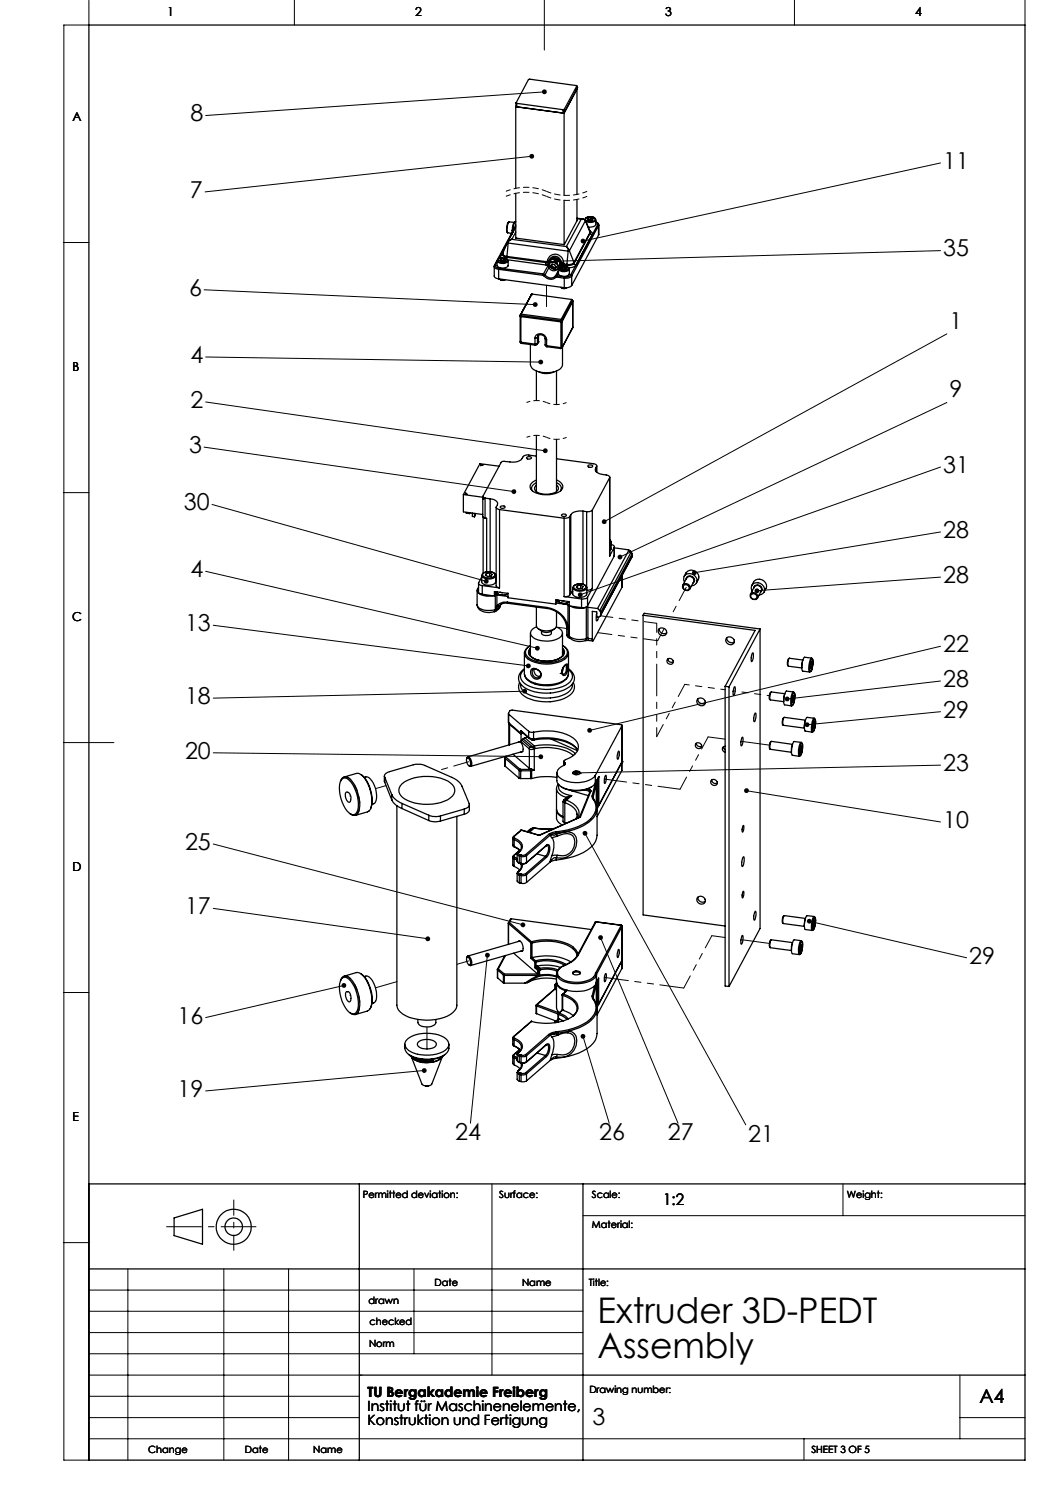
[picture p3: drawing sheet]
<svg xmlns="http://www.w3.org/2000/svg" width="210mm" height="297mm" viewBox="0 0 210 297" stroke-linecap="round" stroke-linejoin="round" font-family="sans-serif">
<defs><g id="words">
<g font-size="7.1">
<text x="119.5" y="264.6">Extruder 3D-PEDT</text>
<text x="119.5" y="271.6">Assembly</text>
</g>
<g font-size="4.7">
<text x="38.1" y="24.3">8</text>
<text x="188.6" y="33.8">11</text>
<text x="38" y="39.6">7</text>
<text x="188.6" y="51.3">35</text>
<text x="37.8" y="59.2">6</text>
<text x="189.9" y="65.8">1</text>
<text x="38.1" y="72.6">4</text>
<text x="38.1" y="81.6">2</text>
<text x="189.9" y="79.4">9</text>
<text x="37.8" y="90.6">3</text>
<text x="188.6" y="94.6">31</text>
<text x="36.8" y="102.1">30</text>
<text x="188.6" y="107.6">28</text>
<text x="38.1" y="115.5">4</text>
<text x="188.6" y="116.6">28</text>
<text x="37" y="126.3">13</text>
<text x="188.6" y="130.4">22</text>
<text x="188.6" y="137.4">28</text>
<text x="37" y="140.8">18</text>
<text x="188.6" y="143.5">29</text>
<text x="37" y="151.8">20</text>
<text x="188.6" y="154.2">23</text>
<text x="188.6" y="165.6">10</text>
<text x="37" y="170">25</text>
<text x="37" y="182.9">17</text>
<text x="193.9" y="192.8">29</text>
<text x="35.5" y="204.7">16</text>
<text x="35.5" y="219.4">19</text>
<text x="91" y="228">24</text>
<text x="119.8" y="228">26</text>
<text x="133.5" y="228">27</text>
<text x="149.7" y="228.4">21</text>
<text x="118.5" y="285">3</text>
</g>
<text font-size="3.9" x="195.9" y="280.6">A4</text>
<text font-size="3.2" x="132.7" y="241.1">1:2</text>
<g font-size="2.8">
<text x="73.5" y="279.4">TU Bergakademie Freiberg</text>
<text x="73.5" y="282.2">Institut für Maschinenelemente,</text>
<text x="73.5" y="285">Konstruktion und Fertigung</text>
</g>
<g font-size="2.5">
<text x="33.5" y="3.2">1</text>
<text x="83.1" y="3.2">2</text>
<text x="133.1" y="3.2">3</text>
<text x="183.1" y="3.2">4</text>
<text x="14.5" y="24.2">A</text>
<text x="14.5" y="74.2">B</text>
<text x="14.5" y="124.2">C</text>
<text x="14.5" y="174.2">D</text>
<text x="14.5" y="224.2">E</text>
</g>
<g font-size="2">
<text x="72.5" y="239.6">Permitted deviation:</text>
<text x="99.9" y="239.6">Surface:</text>
<text x="118.4" y="239.6">Scale:</text>
<text x="169.3" y="239.6">Weight:</text>
<text x="118.4" y="245.6">Material:</text>
<text x="86.9" y="257.2">Date</text>
<text x="104.4" y="257.2">Name</text>
<text x="117.8" y="257.2">Title:</text>
<text x="73.7" y="260.7">drawn</text>
<text x="73.8" y="269.4">Norm</text>
<text x="73.9" y="265">checked</text>
<text x="117.9" y="278.6">Drawing number:</text>
<text x="29.7" y="290.5">Change</text>
<text x="49" y="290.5">Date</text>
<text x="62.7" y="290.5">Name</text>
<text x="162.3" y="290.6">SHEET 3 OF 5</text>
</g>
</g></defs>
<g fill="none" stroke="#000" stroke-width=".25">
<path d="M17.8 5h187.2v287h-187.2zM115.2 18.1l-2.3 4.4M115.3 17.8h.1M115.4 17.5h.1M115.4 17.2l-9.5-1.4-.2 .1-2.5 4.7 .2 .1M115.4 17.5l-.2 .6M115.4 17.2v.3M115.4 17.2l-2.5 4.7M115.4 17.8l-2.6 4.8M115.4 17.8v21.1M103.2 21.3l9.6 1.3M103.2 21.3v16.4"/>
<path d="M103.2 38.7v8.9M103.2 21.3l.2 .1M103.2 20.6v.7M103.2 21.3h.1M103.4 20.7l9.2 1.2M103.4 21.4l9.2 1.2M103.4 20.7v.7M112.6 21.9v.7M112.8 22.6v16.5M112.9 21.9h-.3M112.9 22.5l-.3 .1M112.9 21.9v.6"/>
<path d="M115.4 39.9v4.3M98.8 53.3l.1 2.1 .8 .4M98.8 53.3l.3 .4 .6 .2M98.9 53.1l-.1 .2M99.1 53a.6 .6 0 0 0 .7 .6M99.1 53l-.2 .1M99.4 52.1a1.39 1.39 0 0 0 2.2 0v1a1.42 1.42 0 0 1-2.2 0zM99.4 52.3l-.3 .7M99.6 51.9l.2-.2a1.3 1.3 0 0 1 1.7 .3 1.15 1.15 0 0 1-1.8 .2zM99.7 55.8l13.2 1.7M99.7 53.9v1.9M99.7 53.9l9 1.2"/>
<path d="M99.8 53.6l-.1 .3M99.8 53.6l8.9 1.2M99.9 55.8l.2 .2 .5 .1 .4-.2a.8 .8 0 0 1-1 0M100.2 51a.92 .92 0 0 0 1.1 .9M100.2 51.8v.4M100.3 52.2h.1M100.4 52.2l-.1 .1M100.5 50.8l-.3 .2M100.5 50.8a.73 .73 0 0 0 .9 .7M100.6 50.6l-.1 .2M100.6 50.6a.66 .66 0 0 0 .8 .7M100.7 52.2h-.3"/>
<path d="M100.7 51.7l-.5 .1M100.7 51.7l.4 .3-.2 .2-.6 .1-.4-.2 .3-.3M100.7 51.7v.5M101.3 51.9l8 1.1M101.4 51.5l-.1 .4M101.4 51.5l7.8 1M101.4 51.3v.2M101.4 51.3l8 1M101.5 48.5l.1 .1M101.5 48.5l-1.3 2.5M101.5 46.6l.9 .1M101.6 48.6l-.2 2.7"/>
<path d="M101.6 48.6l12 1.6M101.8 44.4a1.31 1.31 0 0 0-.5 1.4l.1 .5 .1 .2M102.1 47l-3.2 6.1M102.2 46.9h.1M102.2 46.9l-.1 .1M102.2 46.8l.2-.1zM102.3 46.9l-.2 .1M102.3 46.9l-2.9 5.4M102.4 47.9l-.5 .2-.3 .5M102.4 47.9l-.6 .2-.3 .4M102.4 47.9l10.9 1.4M102.4 46.1l-.1 .6"/>
<path d="M102.4 46.1h.2M102.6 46.1v.3M102.6 46.4h.1M102.6 46.1l.1 .1M102.6 46.4l-.1 .2M102.6 46l.2 .1M102.6 46v.1M102.8 44.5l-1-.1a2.62 2.62 0 0 0-.3 2.2M103.1 44.3h-.1a2.08 2.08 0 0 0-.6 1.8M103.1 44.3l-.3 .5-.2 1.2M103.1 44.3h.1M103.2 47.6h.1"/>
<path d="M103.2 45l-.6 1M103.2 45.4l-1.7 3.1-.9 2.1M103.2 46.4l-.8 1.5M106.2 59h.1M106.2 59l-2.1 4M106.3 59h-.1M106.4 58.8l-.2 .2M106.4 58.8l-2.2 4M106.4 58.8l8 1.1M108.7 55.1l.1 .1M108.7 54.8l.3 .2M108.7 54.8v.3"/>
<path d="M108.8 55.2a1.66 1.66 0 0 0 2.4 .3M109 55a1.36 1.36 0 0 0 2.1 .2M109 55l-.2 .2M109.1 52.9l.2 .1M109.2 52.5l-.1 .4M109.3 53l.2 .1M109.4 52.3l.3 .3M109.4 52.3l-.2 .2M109.5 52.2l-.1 .1M109.5 52.2l.2 .1M109.5 52.1a1.63 1.63 0 0 1 1.8-1.3 1.63 1.63 0 0 1 1.4 1.7M109.5 52.1l.3 .1"/>
<path d="M109.5 53.1h.1M109.5 52.1v.1M109.6 53.1l.3 .2M109.6 53.1l-.9 1.7M109.7 52.6l-.3 .3h-.3M109.7 52.3v.3M109.7 52.3l.2 .2M109.8 52.2a1.31 1.31 0 0 1 1.3-.7 1.31 1.31 0 0 1 1.2 1.1M109.8 52.2l-.1 .1M109.8 52.8a.95 .95 0 0 1 1.4-.1 .95 .95 0 0 1 .1 1.3 1.01 1.01 0 0 1-1.2-.1 1.01 1.01 0 0 1-.3-1.1zM109.9 52a1.25 1.25 0 0 1 1.4-.7 1.25 1.25 0 0 1 1 1.3M109.9 52.5l-.4 .6"/>
<path d="M109.9 53.3a1.36 1.36 0 0 0 2.1 .2M109.9 53.3l-.9 1.7M110 52.2a1.13 1.13 0 0 1 1.2-.4 1.13 1.13 0 0 1 .8 1M110 52.1a1.16 1.16 0 0 1 1.7 0 1.16 1.16 0 0 1 0 1.7 1.12 1.12 0 0 0-.6-1.4 1.12 1.12 0 0 0-1.4 .3zM110.2 53l.1 .2M110.3 52.9v.3M110.3 53.7l-.2-.5 .3-.4 .5 .1 .3 .5-.3 .4M110.3 53.7l.6 .1M110.3 53.2l.4 .3M110.3 53.2l.2 .2M110.5 53.4l-.2 .3M110.5 53.4l.2 .1"/>
<path d="M110.7 53.5l.5-.1-.2 .1M110.7 53.5h.3M111 53.5l-.1 .3M111.1 55.2l.1 .3M111.3 55.4l-.1 .1M111.3 55.4l1.6 .2M111.4 55.2l-.1 .2M111.4 55.2h-.3M111.4 55.2l1.5 .1M111.7 53.8a1.35 1.35 0 0 0 2.2 0v.9a1.33 1.33 0 0 1-2.2 0zM111.7 54.5l-.3 .7M111.7 54.1l-.6 1.1"/>
<path d="M112 53.5l-.3 .5M112 52.8l.4 .6M112 53.3l.7-.1a.97 .97 0 0 1 1.1 .5 1.21 1.21 0 0 1-2 0zM112.2 57.5l.4 .2 .7-.1a.78 .78 0 0 1-1 0M112.3 52.7l-.3 .1M112.3 52.7v.2M112.3 52.6v.1M112.3 53.4l-.3 .1M112.3 53.4h.3M112.3 53.4l-.4 .7M112.3 52.9l.5 .5M112.4 53.4v.4"/>
<path d="M112.6 53.4l.7 .1M112.7 53.9h-.2M112.7 53.9h.3M112.7 52.7v.1M112.7 52.5l-.4 .1M112.7 52.7h-.4M112.7 52.5v.2M112.7 52.8l-.4 .1M112.7 52.8l.3 .2M112.7 52.8l.7 .1M112.8 53.4h-.2M112.8 40.1v8.8"/>
<path d="M112.9 55.6v1.9M112.9 55.3v.3M113 53l-.2 .4M113 53.4h-.6M113 53.4l.3 .2-.1 .3h-.6l-.4-.2 .2-.3M113 53.4v.5M113 53l.4 .1M113.3 49.3l.6 .9M113.3 49.3l.3 .6v.3M113.4 53.1l-.1 .4M113.4 52.9v.2M113.6 50.2l-.2 2.7"/>
<path d="M113.9 50.2h-.3M113.9 50.2l.9 2.3M114.1 55a1.18 1.18 0 0 1-1.2 .3M114.1 55l.2 .2M114.3 55.2a1.66 1.66 0 0 1-1.4 .4M114.3 57.1a1.66 1.66 0 0 1-1.4 .4M114.3 55.2v1.9M114.4 59.9l.1 .2M114.4 59.9l-2.2 4M114.8 52.5a1.4 1.4 0 0 1-1.4 .4M114.8 52.5v.2M114.8 52.7l.4 .3a2 2 0 0 1-1.9 .5"/>
<path d="M114.8 52.7a1.64 1.64 0 0 1-1.4 .4M115.4 43.6l1.3 .2h-.5M115.4 44.1l-2.5 4.8-9.7-1.3M115.4 43.7l.8 .1M116.2 43.8h.5l.4 .3M116.2 43.8l-2.9 5.5M117.1 44.1h.1M117.1 44.1l.9 2.1M117.1 44.1l-3.2 6.1M117.1 44.1l.9 2.4M117.1 43.7a1.38 1.38 0 0 1 1.9 .1 1.19 1.19 0 0 1-1.9 .1zM117.2 43.6l-.3 .4"/>
<path d="M117.2 43.5l.7-.1 1 .1M117.6 43.6v.4M117.8 44.1h.1M118 46.2v.4M118 46.5v.1M118 46.2l.4 .3v.5l-.4-.4M118 46.2v.3M118 46.5l-3.2 6M118 46.6l-3.2 6.1M118.1 44l.2 .1h-.4M118.1 43.6l.5 .1-.1 .3-.6 .1-.4-.2 .1-.3M118.1 43.6h-.5"/>
<path d="M118.1 43.6v.4M118.1 44l-.2 .1M118.9 43.6l.2 .3a1.13 1.13 0 0 1-1.6 .5l-.3-.1M119.2 44.4a.6 .6 0 0 1 .5 .6M119.2 44v.9a1.28 1.28 0 0 1-1.5 .5M119.2 44.4l.3 .3v.3M119.5 45l.2 .2M119.5 45l-5.4 10M119.7 45.2l-5.4 10M119.7 47.1l-5.4 10M119.7 45.2v1.9M119.8 45l-.1 2.1"/>
<path d="M119.8 45l-.1 .2M104 63.1v.1M104 68.4l.3 .3M104 63.2h.1M104 63.2l.2 .1M104 68.4h.2M104 63.2v5.2M104.1 63l.1 .1M104.1 63l-.1 .1M104.1 63h.1M104.2 63.1v.2M104.2 68.4l.1 .3"/>
<path d="M104.2 63.1l8 1.1M104.2 63.3l8 1.1M104.2 68.4l2.8 .4M104.2 63.3v5.1M104.2 62.8l8 1.1M104.2 62.8v.3M104.2 62.8l-.1 .2M104.3 68.7l2.8 .3M106.1 68.9v4.1a2.16 2.16 0 0 0 2.2 1.5h.6a4.1 4.1 0 0 0 3.4-.9l.2-.6v-3.6M107 67.6a1.18 1.18 0 0 1 1.3-.9 1.18 1.18 0 0 1 1 1.2M107 68.8l.1 .2M107 67.6v1.2"/>
<path d="M107.3 74.2v5.9M107.5 68.8l-.4 .2M107.5 67.5l-.5 .1M107.5 68.7l-.5 .1M107.5 67.5l.2-.4v1.3M107.5 68.7v.1M107.5 67.5v1.2M107.6 67.2l-.1 .3M107.6 67.2a.85 .85 0 0 1 .9-.2 .85 .85 0 0 1 .5 .7M107.6 68.5l-.1 .3M107.7 68.4h.1M107.7 68.4l-.1 .1"/>
<path d="M107.7 68.4l-.2 .3M107.8 74.4l.1 .1a3.6 3.6 0 0 0 2.9-.1M109 69l.1 .2 .3 .2M109 67.7h.1M109 67.7l.3 .2M109 69l.3 .1M109 67.7v1.3M109.3 69.1l.1 .3M109.3 69.1l2.9 .4M109.3 67.9v1.2M109.4 69.4l2.7 .3M111.3 74.2v6.7"/>
<path d="M112.2 64.2v.2M112.2 69.5l-.1 .2M112.2 64.4v5.1M112.2 63.9l.2 .2M112.2 63.9v.3M112.4 64.1l-.2 .1M112.4 64.1v.2M112.4 69.5l-.3 .2M112.4 64.3l-.2 .1M112.4 69.5h-.2M112.4 64.3v5.2M114.5 60.1v.2"/>
<path d="M114.5 60.1h.1M114.5 60.1l-2.1 4M114.5 65.5v.1zM114.5 60.3h.1M114.5 65.5l-2.1 4.1M114.5 60.3v5.2M114.5 60.3l-2.1 4M92.7 98.9v3.5l3.9 .5M92.7 98.9l3.9 .5M93.2 98.6l.3 .3-.4-.1zM93.2 98.6v.2M96.2 92.9l.4 .1-.5 .1z"/>
<path d="M96.2 92.9v.2M96.6 99.3v4l.4 .3M96.6 99.9h.1M97 99.6l1 .2M97 99.6v4M98 99.8a1.17 1.17 0 0 1 1.5 1.2l-.2 .3a.54 .54 0 0 0 .6 .6M98 99.8v14.5M99.8 93.2l-3.8-.5-3.3 6.2M105.3 91.5a.59 .59 0 0 1 1 .1 .6 .6 0 0 1-1-.1zM106.3 97.7v.3M107.3 91.2l-1.5-.2a1.25 1.25 0 0 0-1.5 .9l-1.1 .5-2.5-.2-.4 .2-3.7 6.9 .4 .3M107.3 96a1.27 1.27 0 0 0-.9 2.1 5.4 5.4 0 0 0 5.7 .1 1.24 1.24 0 0 0 .3-1.4 1.24 1.24 0 0 0-1.1-.8"/>
<path d="M107.3 96.6h-.2a1.03 1.03 0 0 0-.6 1.6M107.3 97a.77 .77 0 0 0-.4 .8 .77 .77 0 0 0 .5 .6 3.9 3.9 0 0 0 4-.2 .7 .7 0 0 0-.1-1.2M107.3 87.1v11.2M111.3 91.8l7.4 .9a.5 .5 0 0 1 .6 .6M111.3 96.6a1.1 1.1 0 0 1 .8 1.6M111.3 87.9v10.4M112.3 97.7v.3M117.7 93.1h.8a.47 .47 0 0 1-.4 .4 .47 .47 0 0 1-.5-.3zM119.1 93.7a.8 .8 0 0 0 .7 1l1.4 .3a.55 .55 0 0 1 .7 .6M119.1 93.7v.5M119.3 93.3v1.1M119.3 93.3l-.2 .4"/>
<path d="M119.3 93.2v1.2M121.9 95.6l-3.4 6.4M121.9 95.6v15.6M122 95.4l-.1 15.8M93.2 102.5v.1l.7 .1M93.9 102.5v.2M94 102.5l-.1 .2M94.5 102.6v.7l.4 .1M94.9 102.7v.7M95 102.7l-.1 .7M95.4 118.1v2.9M95.7 117.5a.84 .84 0 0 0-.2 1 .84 .84 0 0 0 .8 .5 4.1 4.1 0 0 0 2.3 .2"/>
<path d="M95.7 116.7v1.8l.3 .2 .4 .1M96.3 115.1a1.73 1.73 0 0 1 2.4-.6 .53 .53 0 0 1 .4 .5 .53 .53 0 0 1-.2 .5 1.9 1.9 0 0 1-2.6-.4v1.2a1.45 1.45 0 0 0 1.9 .7 .9 .9 0 0 0 .9-.7v-1.2M96.3 115.4l-.6 1.1a.56 .56 0 0 0 .7 .6M96.4 118.8l2.5 .4M96.4 117.1v1.7M96.4 117.1l3.5 .5M96.6 114.8a1.7 1.7 0 0 1 2.4 .1 1.43 1.43 0 0 1-2.1 .5l-.3-.2zM96.6 103.4v11.2M97 103.6h.3v10.8M97.3 114.7v.4M97.9 114.6l-.6 .1M97.9 114.6l.5 .3-.2 .3-.6 .1-.5-.3 .2-.3"/>
<path d="M97.9 114.6v.6M99.1 119l-.1 .1M99.1 119v2.9M99.1 115.8l.1 .1M99.2 118.7l.2-.3v.1a1.49 1.49 0 0 0 2.2 .2M99.2 118.4v.3M99.2 118.7l-.3 .5M99.2 101.5v15.7l.7 .4M99.4 119h-.3M99.4 119v2.1M99.4 119l2.2 .3M99.5 118.7a1.63 1.63 0 0 0 2.1 0"/>
<path d="M99.9 101.9l12.9 1.7M99.9 101.9v15.7M100 118.5h.5M100 118.5l-1.1-.2v.9M100 119l.5 .1M100.1 101.3l.4-.1 .5 .1a.48 .48 0 0 1-.4 .4 .48 .48 0 0 1-.6-.2zM100.5 118.5l1.1 .2M100.9 119h.1M101.6 118.7v.9l9.6 1.2M112.3 103a.61 .61 0 0 1 1 .1 .61 .61 0 0 1-1-.1zM112.8 103.6v15.7M112.8 119.3l3.5 .5"/>
<path d="M113.9 103.3l-.2 .2-.9 .1M113.9 119a1.14 1.14 0 0 1-1.1 .3M113.9 103.3v15.7M114.2 102.9l-.3 .4M114.2 102.9v15.7M114.2 118.6l-.3 .4M114.5 117.5v1.3a1.76 1.76 0 0 0 2.9 0v-1.3M114.5 118.2l-.3 .4M114.8 117.2a1.7 1.7 0 0 1 2.4 .1 1.43 1.43 0 0 1-2.1 .5l-.3-.2zM114.8 117.1a1.89 1.89 0 0 1 2.5 .3 .77 .77 0 0 1-.9 .8 1.56 1.56 0 0 1-1.9-.7zM115.5 117.2v.4M116.1 117l-.6 .2"/>
<path d="M116.1 117l.5 .3-.1 .3-.7 .1-.5-.2 .2-.3M116.1 117v.7M116.3 119.8v1.7M116.6 102.2a2.6 2.6 0 0 0-2.4 .7M116.6 102.2l.7 .1M116.6 102.2v14.6M117.3 102.3v15.1M117.5 119.4l-.3 .3-.9 .1M117.5 119.4v1.8M118.5 102l-.6 .3h-.6M118.5 117.7l-.3 .2-.8 .1M118.5 102v15.7"/>
<path d="M118.5 117.7l-1 1.7M122 107.9l.2 .5-.2 .5M122 108l.1 .2-.1 .4M122.2 108.4v1.3l-.2 .4M122.2 108.9a.5 .5 0 0 1 .6 .6l-.9 1.7M122.8 111.2l-5.3 10M122.9 109.6l2.9 .5M122.9 111.1l-.1 .1M122.9 109.4l-.1 1.8M124.4 117.5l-5.8 10.7-.1-.4M124.4 117.4v.1M124.4 115.1v2.4"/>
<path d="M125.7 110l.4 .2M125.8 110.1l-6.3 11.6M125.8 110.1l.4 .4M126.1 110.2l.3 .6M126.1 110.2l.1 .3M126.2 110.5l.2 .4M126.2 110.5l-6.3 11.6M126.4 111.3l-.1 .3 .1-.2M126.4 110.8v.1M126.4 111.4l-6.3 11.8M126.4 110.8v.6M126.4 110.9l-6.3 11.6"/>
<path d="M136.6 117l.7-1.4a.81 .81 0 0 1 1-.2 .81 .81 0 0 1 .4 .9l-.7 1.5M136.7 116.9a.79 .79 0 0 1 1 0 .79 .79 0 0 1 .1 1.1 .8 .8 0 0 1-1-.1 .8 .8 0 0 1-.1-1zM136.8 117a.61 .61 0 0 1 .9 .2 .61 .61 0 0 1-.2 .8h-.5a.56 .56 0 0 1-.2-1zM136.8 115.3a1.46 1.46 0 0 1 2.2-1.1 1.46 1.46 0 0 1 .3 2.4M136.9 116.4a1.11 1.11 0 0 1 .1-1.4 1.11 1.11 0 0 1 1.4-.2 1.24 1.24 0 0 1 1 1 1.24 1.24 0 0 1-.6 1.2l-.5 .2M137.2 115.8a.83 .83 0 0 1 1.2-.5 .83 .83 0 0 1 .2 1.3M150.1 118.8a.79 .79 0 0 1 1.1-.1 .79 .79 0 0 1 .1 1.1 .85 .85 0 0 1-.9 0 .85 .85 0 0 1-.3-1zM150.1 118.8l.7-1.4a.82 .82 0 0 1 1.1-.2 .82 .82 0 0 1 .4 1l-.8 1.4M150.4 117.1a1.49 1.49 0 0 1 2.1-1.1 1.49 1.49 0 0 1 .3 2.4M150.4 118.2a1.13 1.13 0 0 1 .2-1.4 1.13 1.13 0 0 1 1.4-.1 1.18 1.18 0 0 1 .9 1.2 1.18 1.18 0 0 1-1.1 1.1M150.7 117.6a.83 .83 0 0 1 1.2-.5 .83 .83 0 0 1 .3 1.3M95.4 121v.1a2.47 2.47 0 0 0 3.4 1.2"/>
<path d="M95.4 121a1.71 1.71 0 0 0 2 1.1l1.7-.2M99 122.3h-.2M99.1 121.9l-.3 .4M99.1 121.9h.1M99.1 121.9h.2M99.1 121.9v.1M99.1 122l-.1 .3M99.2 122h-.1M99.2 122l-.2 .3M99.3 121.9l-.1 .1M99.4 121.1l-.3 .8M99.4 121.1l.3 .1"/>
<path d="M99.7 121.2l-.4 .7M100 121.1a1.46 1.46 0 0 1-1 1.2M100.2 120.9l-.1 .2a1.14 1.14 0 0 1-.9 .9M101.5 120.4h-.9l-.7 .3-.5 .4M101.5 120.4v.2M101.5 120.4l7.9 1.1M101.5 120.6a1.84 1.84 0 0 0-1.8 .6M101.5 120.6l7.9 1.1M103.9 136.5a2.02 2.02 0 0 0 1 2.7 9.1 9.1 0 0 0 9-.1 1.88 1.88 0 0 0 .8-2.6M104.9 133.8a2.07 2.07 0 0 0-1.2 1.8 2.07 2.07 0 0 0 1.2 1.9 9.1 9.1 0 0 0 9-.2 2.02 2.02 0 0 0-.2-3.5M104.9 133.9a1.58 1.58 0 0 0 0 2.8 8.5 8.5 0 0 0 8.7 0 1.6 1.6 0 0 0 .1-2.8M104.9 130.6v4.3"/>
<path d="M104.9 134.9a2.51 2.51 0 0 0 2.3 2M105.2 129.8l.9-.7a1.39 1.39 0 0 0-1 1.3 1.39 1.39 0 0 0 .9 1.4 6.7 6.7 0 0 0 7.1-.5 1.38 1.38 0 0 0-.6-2.2 1.53 1.53 0 0 1 .7 2.5 7 7 0 0 1-7.8 .1 1.3 1.3 0 0 1-.2-1.9zM106 131.1l.8 .6 .8 .3M106.1 130.5v.6M106.1 129.6a1.13 1.13 0 0 0 .3 1.9 5.3 5.3 0 0 0 6.4-.6 .99 .99 0 0 0-.3-1.3M106.1 129.9a1.01 1.01 0 0 0-.1 1.2M106.1 130a.87 .87 0 0 0-.1 1.1M106.1 126.6v4.6M106.2 133.9a1.26 1.26 0 0 1 2 .8 .95 .95 0 0 1-.6 1.1 .95 .95 0 0 1-1.2-.5 1.26 1.26 0 0 1-.2-1.4zM106.5 134a1.08 1.08 0 0 1 1.2 0 1.08 1.08 0 0 1 .4 1.1 .91 .91 0 0 1-1.1 .4 .91 .91 0 0 1-.6-1zM106.8 133.8a1.12 1.12 0 0 0 1.3 1.4M107.3 121.4v3.8a1.71 1.71 0 0 0 1.9 1l.5-.1a1.64 1.64 0 0 0 1.6-.9v-2.8"/>
<path d="M107.3 125.4a1.22 1.22 0 0 0-1.2 1 1.22 1.22 0 0 0 .9 1.4 5.2 5.2 0 0 0 5.3-.6 1 1 0 0 0-.5-1.6l-.5-.2M107.7 125.8a2.15 2.15 0 0 0 3.2 0M108.3 126.2v.4a1.2 1.2 0 0 0 2 0v-.4M109.4 121.5a4.8 4.8 0 0 1 4.2 3.9M109.4 121.5v.2M109.4 121.7a4.5 4.5 0 0 1 3.9 3.5M111.3 120.6l2.3 .3M111.4 120.3l.3-.2a1.41 1.41 0 0 0 2.1 .2M111.4 120.3l-.2 .5M111.4 120v.3M111.7 120.3a1.63 1.63 0 0 0 2.1 0M112.3 120.1l.4 .1"/>
<path d="M112.3 120.1l-1.1-.1v.8M112.3 120.6l.5 .1M112.5 129.9l.1 .2a1.25 1.25 0 0 1-.8 1.6l-1.2 .4a6 6 0 0 1-3-.1M112.5 130a.87 .87 0 0 1 0 1.1M112.5 130.5l.1 .4M112.5 126.6v4.6M112.6 130.9l-.1 .2M112.6 133.6l-.2 .8-.4 .3M112.7 120.2l1.1 .1M112.8 133.2l.6-.4a2.35 2.35 0 0 1-.3 2.2l-.3 .1a.94 .94 0 0 1-.2-1.6zM113.1 133l.1-.1a1.78 1.78 0 0 1-.5 2 .93 .93 0 0 1 0-1.5zM113.1 135.9a6.4 6.4 0 0 1-6.1 .9"/>
<path d="M113.3 120.6l-.1 .1M113.3 125.2v.5M113.3 125.2l.3 .2M113.3 127l.3 .4 .3 .2-.3-.5M113.3 125.7l.3 .2M113.3 127l.3 .1M113.3 125.7v1.3M113.6 120.9l.2 .1M113.6 125.4v.5M113.6 120.9v4.5M113.6 127.1l.3 .1M113.6 125.9v1.2"/>
<path d="M113.7 134.7l-.2 .7-.3 .5M113.7 130.6v4.2a2.37 2.37 0 0 1-2.1 1.8 7.2 7.2 0 0 1-6.2-.8l-.5-.9M113.8 120.3v.9l2.5 .3M113.9 127.6h.1M113.9 127.2a3.6 3.6 0 0 0 3.4 .5M113.9 127.2l.1 .4M113.9 121.2v6M114 127.6a3.1 3.1 0 0 0 3.1 .5M114.1 121.2l.8 .4 1 .1 1.4-.2M114.5 136.7a2.03 2.03 0 0 1-1.4 2.1 8.8 8.8 0 0 1-8.2-.4 1.81 1.81 0 0 1-.8-1.6M117.3 121.5h.3M117.3 127.7l-.2 .4"/>
<path d="M117.3 121.5v6.2M117.5 121.2l-.6 .3h-.6M117.6 127.7h-.3M117.6 127.7l.1 .4M117.6 121.5v6.2M117.6 121.5l1.9 .2M117.6 127.7l.9 .1M117.7 128.1h-.6M117.7 128.1l.9 .1M119.3 122.6v1.6a.65 .65 0 0 0 .4-.8M119.5 121.7l.4 .4M119.9 122.1l.2 .4"/>
<path d="M120.1 122.5v.5a.53 .53 0 0 1-.8 .4v-1l-.8-.1v5.5M128.6 123l.2-.3 23.2 3.1M128.6 123l22.4 3.1-6 11.2M128.6 123v60l16.4 2.2M131.8 125.8a.96 .96 0 0 0 .5 .8 .96 .96 0 0 0 1 0M131.9 125.7a.89 .89 0 0 1 1.2 .1 .89 .89 0 0 1 0 1.2 .89 .89 0 0 1-1.2-.1 .89 .89 0 0 1 0-1.2zM133.6 131.8a.75 .75 0 0 0 1.1 .6M139.6 139.8a.96 .96 0 0 0 .5 .8 .96 .96 0 0 0 1 0M139.6 139.7a.89 .89 0 0 1 1.2 .1 .89 .89 0 0 1 0 1.2 .89 .89 0 0 1-1.2-.1 .89 .89 0 0 1 0-1.2zM145 137.3v59.9l.8 .1M145 137.3l.8 .1M145.3 127.6a.96 .96 0 0 0 .6 .8 .96 .96 0 0 0 1 0"/>
<path d="M145.4 127.5a.89 .89 0 0 1 1.1 .1 .89 .89 0 0 1 .1 1.2 .89 .89 0 0 1-1.2-.1 .89 .89 0 0 1 0-1.2zM145.8 137.4v59.9M146.9 137.3a1.85 1.85 0 0 1-.2 1.8l-.1-.8zM150.5 130.6a1.69 1.69 0 0 1-.2 1.7v-1.1zM152 125.8v59.9l-6.2 11.6M152 125.8l-6.2 11.6M154.2 138.4a1.18 1.18 0 0 0-.2 1.5M157 138.8l-.3 .7v.8M157 138.7l-2.7-.3a1.94 1.94 0 0 0-.2 1.6l2.6 .3M157.8 131.7a1.32 1.32 0 0 0-.1 1.5M158.6 139.5l.2 .1M158.7 138.4l.2 .1a3.3 3.3 0 0 1-.5 2.6h-.1"/>
<path d="M158.7 138.6h.1a2.71 2.71 0 0 1-.3 2.4 2.94 2.94 0 0 1 .2-2.4zM158.7 138.4l-1.4-.2a3.1 3.1 0 0 0-.4 2.8l1.4 .2M158.7 138.4a3.1 3.1 0 0 0-.4 2.8M158.8 139.6l-.1-.5-.2 .9v.5l.2-.3M158.8 139.6l-.1 .6M160.5 132.1l-.1 1.4M160.6 132l-2.7-.3a1.85 1.85 0 0 0-.2 1.5l2.7 .4M160.8 131.5l1.5 .1a3.2 3.2 0 0 0-.4 2.8l-1.4-.2a3.3 3.3 0 0 1 .3-2.7zM162.1 133.4l.2 .1M162.2 132.7l.3 .1M162.3 131.6a1.36 1.36 0 0 1 .2 1.5l-.1 .8-.4 .5M162.3 131.9l.1-.1a2.71 2.71 0 0 1-.3 2.5 2.86 2.86 0 0 1 .2-2.4z"/>
<path d="M162.5 132.8l-.1-.4-.3 .9 .1 .4 .1-.2M162.5 132.8l-.2 .7M68.1 156.3a1.07 1.07 0 0 1 .8-1 1.07 1.07 0 0 1 1.2 .6 7.8 7.8 0 0 1 1.7 6.3 1.03 1.03 0 0 1-.8 .9 1.03 1.03 0 0 1-1-.4M68.4 155.8a.97 .97 0 0 1 1.4 .2 6.8 6.8 0 0 1 1.6 6.5 .91 .91 0 0 1-1.6 .1 6.8 6.8 0 0 1-1.6-6.5zM68.9 155.4l2.4-.7a2.18 2.18 0 0 1 2 1.5 7.2 7.2 0 0 1 .7 5.7l-.5 .5-2.5 .7M69.2 158.5a.78 .78 0 0 1 1 .8 1.04 1.04 0 0 1-.4 1.2 1.61 1.61 0 0 1-.6-2zM72.2 154.9a6.8 6.8 0 0 1 2 6.8M72.8 155.5l.4-.1a1.11 1.11 0 0 1 1.2 .8 5 5 0 0 1 .7 4.2l-.2 .3-.5 .2M76.9 155.2v1.3M76.9 155.4a.92 .92 0 0 1 1-1.1l4.8-1.3a3.9 3.9 0 0 1 2.3 .1l5.3 2.4a3.9 3.9 0 0 1 2.1 1.7l1.4 3.5a.98 .98 0 0 1-.9 1.1M76.9 155.4l1.5 3.5M76.9 155.4v1.1"/>
<path d="M76.9 156.5l1.5 3.5M78.4 158.9a3.9 3.9 0 0 0 2 1.8M78.4 160a3.7 3.7 0 0 0 2 1.7M78.4 158.9v1.1M80.4 156.8a9 9 0 0 1 9.7-.2 1.71 1.71 0 0 1 0 3 9.1 9.1 0 0 1-9.7-.2 1.66 1.66 0 0 1 0-2.6zM93.3 151.7l.4-.3a1.55 1.55 0 0 1 .5 1.8l-.5-.1M93.4 151.6a1.1 1.1 0 0 1 .6 1.5 1.1 1.1 0 0 1-.6-1.5zM101 151.5v1.7M101 151.5v.2M101 151.4v.1M101 151.7l2.8 2.4M101 151.7v1.5"/>
<path d="M101 153.2l2.8 2.4M101.1 151.3l-.1 .1M101.2 151.3v.1M101.2 151.4l-.2 .3M101.2 151.3l-.2 .1M101.2 151.4l2.8 2.4M101.2 151.2v.1M101.7 142.7v1.9M101.7 142.8l.3-.6 .4-.2 22 3-5.3 10.1M101.7 142.8l4 3.5M101.7 142.8v1.8M101.7 144.6l2.5 2.1"/>
<path d="M101.8 144.7v4.3M101.9 144.7v.2M101.9 144.9l2.3 2M101.9 144.9v4.1M102 144.7l-.1 .2M102.6 150.8l3.3 2.9M103.6 148.5l.2-.2a1.52 1.52 0 0 1 .7 2.1h-.3M103.8 154.1l.3 .1M103.8 155.6l.3 .1M103.8 154.1v1.5M104 153.8l.1 .1M104 153.8l-.2 .3"/>
<path d="M104 148.3l-10.4 3.1M104.1 153.9v.3M104.1 153.9h2M104.1 154.2h2M104.1 154.2v1.5M104.1 155.7h2M104.2 146.2l1.6 1.5M104.2 146.7l.4-.1-.4 .3M104.2 146.2v.5M104.2 146.9v1.4M104.2 146.2l1.5 1.3M104.2 148.3l1.7 1.5"/>
<path d="M104.4 148l-.2 .3M104.4 148l1.6 1.4M104.6 150.3l-10.5 3M104.6 147.8l1.9 1.6M104.6 147.8l-.2 .2M105 147.6l-.4 .2M105 147.6l1.9 1.6M105.5 147.4l-.5 .2M105.7 146.3l.3 .1h.7M105.7 147.5l.9 .3M105.7 147.5l.1 .2M105.7 146.3v1.2"/>
<path d="M105.8 147.7l.6 .3 .2-.2M105.9 149.8h.9M105.9 153.7l.4 .1M105.9 149.8v3.9M106 149.4l-.1 .4M106.1 153.9v.3M106.1 153.9h.1M106.1 155.7h.2M106.1 154.2v1.5M106.2 153.9l.1 .2M106.3 153.8l.6 .2M106.3 153.8l-.1 .1"/>
<path d="M106.3 154.1l-.2 .1M106.3 154.1v1.6M106.4 148h.1M106.5 148h.4M106.5 148h.1M106.5 149.4h-.5M106.5 149.4l.3 .4M106.6 149.3l.3 .5M106.6 149.3l-.1 .1M106.6 147.8h.1M106.7 146.4a9.9 9.9 0 0 1 8.4 1.6 2.02 2.02 0 0 1-.6 3.3l-1.4 .6a.32 .32 0 0 0-.3 .2 .32 .32 0 0 0 .1 .4M106.7 147.8h.2"/>
<path d="M106.7 147.8l-.2 .2M106.7 146.4v1.4M106.9 147.8l-.1 .2a10.9 10.9 0 0 1 8.1 1.4l.6 .6M106.9 149.2l.1 .5M106.9 154l-.6 .1M106.9 147.8a9.9 9.9 0 0 1 8.2 1.6l.4 .7M106.9 149.2a11.2 11.2 0 0 1 7.8 1.2l.4 .3M106.9 149.8v4.2M106.9 149.2l-.3 .1M106.9 149.8h-.1M107 149.7l-.1 .1M107 149.7a9.6 9.6 0 0 1 7.7 1.4"/>
<path d="M110.2 147.8l5.3 2.3M111.4 154.6v1.5a2.65 2.65 0 0 0 2.3 1.8 6.1 6.1 0 0 0 5.1-.9l.3-.4M111.4 155.5l-1.3-.2a10.8 10.8 0 0 0-3.8 .4M111.7 156.8l-.4 .9M111.8 157a1.22 1.22 0 0 0 .7 1.6l1.8 .5M112.2 157.3a6.1 6.1 0 0 0 6.1 .1M112.7 152.3v.8M112.8 160l-.2 .3M112.9 152.5v.5M112.9 152.5h.1M112.9 159.9l.1 .1M112.9 159.9l-.1 .1"/>
<path d="M113 152.5a.3 .3 0 0 1 .1 .4 .3 .3 0 0 1-.3 .2 1.83 1.83 0 0 0-1.4 1.7 3.3 3.3 0 0 0 2.8 1.7 5.1 5.1 0 0 0 4.9-1.4M113 152.5v.5M113.2 159.7l-.4 .3M113.2 159.6v.1M113.3 159.6l-.1 .1M113.3 159.6l-.4 .3M113.3 159.5l-.2 .2M113.3 159.5a2.24 2.24 0 0 1-2-1.7v5.8a1.62 1.62 0 0 0 1.2 1.4M113.4 159.5l-.1 .1M113.4 159.5h-.1M113.8 159.3l-.4 .2M113.8 159.3l-.8 .7"/>
<path d="M114 158l.4 .2M114.3 159.1l-.5 .2M114.3 159.1l-1 .9M114.4 158.2l3.3 .9M114.4 158.1v.1M114.5 154.5a.93 .93 0 0 1 1.6 .2l-.4 .2h-.6l-.5-.1zM114.6 154.7h-.1a1.02 1.02 0 0 1 1.5 0M116 154.7h.1M116.9 158l1 .3M117.4 157.8l.6 .2M117.9 158.3h.1M117.9 158.3v.3"/>
<path d="M118 158l.2 .2M118 158l-.1 .3M118 158.3l-2.1 5.2M118.2 158.2l-.2 .1M118.2 158.2l-2.1 5.2M118.4 159.2l.2 .5M118.4 159.2l.2 .2M118.6 159.7a2.89 2.89 0 0 1-.6 4.2 11.8 11.8 0 0 1-6.8 2.5M118.6 159.7l.1 .2M118.6 159.4l.1 .5M118.6 159.4v.2M118.7 159.9a3 3 0 0 1-.8 4.4 12 12 0 0 1-6.6 2.3"/>
<path d="M119 156.7l-.6 2.5M119.1 155.1v1.5M119.1 156.6l.2 .1M119.2 156.5l.1 .1M119.2 156.5l.1 .2M119.3 156.7h.1M119.3 157.9v-.1v3.1M119.3 156.6v4.2M119.3 156.7l-.7 2.7M119.4 156v5M119.6 155.8v5.3M119.8 155.3l-.7 1.3"/>
<path d="M119.8 155.3v5.7M121.1 155a1.96 1.96 0 0 1-.1 1.7 1.96 1.96 0 0 1 .1-1.7zM123.7 150.2a1.52 1.52 0 0 1-.2 1.6l-.1-.7zM124.3 152.5h.1M124.4 152.5h.1M124.4 154.1h.1M124.4 152.5v1.6M124.4 154.1l-5 9.2M124.4 152.5l-5 9.3M124.4 152.3h.1M124.4 145.1v7.2M124.4 152.3l-4.6 8.7"/>
<path d="M139.2 148.7a.78 .78 0 0 0 1.2 .6M142.3 156a.69 .69 0 0 1 .9 .1 .69 .69 0 0 1 .1 .9 .69 .69 0 0 1-.9-.1 .69 .69 0 0 1-.1-.9zM142.3 156a.73 .73 0 0 0 1.2 .6M144.7 149.4l.3 .6M145 149.3a.58 .58 0 0 0-.5 .5 .58 .58 0 0 0 .5 .6M148.4 147.5l.1-.1a1.85 1.85 0 0 1-.3 1.8v-.8zM151.1 142.6a1.63 1.63 0 0 1-.3 1.7l-.1-.7zM154.2 148.3a1.35 1.35 0 0 0-.2 1.6M156.8 143.5a1.39 1.39 0 0 0-.2 1.5M158.5 148.9l-.2 .7v.8M158.5 148.9l-4.2-.6a1.94 1.94 0 0 0-.2 1.6l4.2 .6M158.5 140.2h.2"/>
<path d="M160.1 150.3h.2M160.1 148.6h.3a3.3 3.3 0 0 1-.4 2.6h-.1a3.2 3.2 0 0 1 .2-2.6zM160.1 149.6h.3M160.2 148.7h.1a2.71 2.71 0 0 1-.2 2.4 2.94 2.94 0 0 1 .1-2.4zM160.2 148.5l-1.3-.2a3.1 3.1 0 0 0-.4 2.8l1.3 .2M160.4 149.6l-.1-.4-.3 .9 .1 .5 .2-.3M160.4 149.6l-.1 .7M160.9 145.6l.2-1.5-4.2-.6a1.58 1.58 0 0 0-.2 1.6l4.2 .5M162.6 145.4l.2 .1M162.7 144.8h.3M162.8 143.6a1.25 1.25 0 0 1 .3 1.6l-.3 1-.3 .2M162.8 143.6l-1.4-.1a3.2 3.2 0 0 0-.4 2.7l1.5 .2"/>
<path d="M162.8 143.6a3.4 3.4 0 0 0-.3 2.8M162.9 143.8a2.91 2.91 0 0 1-.3 2.5 2.91 2.91 0 0 1 .3-2.5zM163 144.8l-.1-.4-.3 .9 .1 .4 .1-.2M163 144.8l-.2 .7M79.4 161.1v39.9a2.52 2.52 0 0 0 1.8 2.2 10.3 10.3 0 0 0 8.9-.3 2.49 2.49 0 0 0 1.3-1.9v-37.7M80.4 160.7l5.4 2.4M80.4 160.7v1M80.4 161.7l5.4 2.4M85.8 163.1a3.9 3.9 0 0 0 2.3 .1M85.8 164.1a3.6 3.6 0 0 0 2.3 .1M85.8 163.1v1M88.1 163.2v1"/>
<path d="M92.9 161.8l-4.8 1.4M92.9 161.8v1M92.9 162.8l-4.8 1.4M93.9 160.9l-.1 1.3-.5 .5-.4 .1M102.6 169l.3 .4M102.6 171.4v1.7l.2 .2M102.6 167.6l.2 .3M102.6 169l.2 .3M102.6 171.4l.2 .3M102.6 167.6v1.4M102.7 167.3l-.1 .3M102.7 171.1l-.1 .3"/>
<path d="M102.8 167.9a1.79 1.79 0 0 1 1.5 1.7l-.5 .8M102.8 167.3v.2l.2 .2M102.8 171.1v.2l.2 .2M102.8 173.3l1.2 .8M102.8 169.3l1.2 .8M102.8 169.3l.1 .1M102.8 171.7l.6 .3M102.8 167.3h-.1M102.8 171.1h-.1M102.8 167.9v1.4M102.8 171.7v1.6M102.9 169.4l1.1 .7"/>
<path d="M103 167.7a1.61 1.61 0 0 1 1.2 2.3l-.3 .4M103 167.7l-.2 .2M103 171.5l-.2 .2M103 171.5l.4 .2M103.4 174.7v1.5l.5 .4M103.4 170.8l.5 .4M103.4 172.2l.5 .4M103.4 174.7l.5 .3M103.4 170.8v1.4M103.5 172.2l.1 .3 .3 .2M103.6 170.5l-.1 .3M103.6 174.3l-.1 .4"/>
<path d="M103.6 170.5h.1M103.6 174.3h.1M103.7 170.5a.25 .25 0 0 0 0 .3 .25 .25 0 0 0 .3 .1M103.7 174.3a.25 .25 0 0 0 0 .3 .25 .25 0 0 0 .3 .1M103.8 170.4h.1M103.8 174.2h.1M103.8 170.4l-.2 .1M103.8 174.2l-.2 .1M103.9 172.6v.1M103.9 171.2v1.4M103.9 175v1.6M103.9 171.2l.3 .1"/>
<path d="M103.9 172.6l.3 .1M103.9 175l.3 .1M103.9 176.6l.3 .1M103.9 172.7l.3 .1M103.9 170.1l-1.2 1M103.9 170.4l-.2 .1M103.9 174.2l-.2 .1M104 170.9l-.1 .3M104 174.7l-.1 .3M104 170.9l.3 .1M104 174.7l.3 .1M104 170.1l-1.2 1"/>
<path d="M104.1 166.1l-1.4 1.2M104.2 172.8l.1 .6-.5 .8M104.2 172.7v.1M104.2 171.3v1.4M104.2 175.1v1.6M104.3 171l-.1 .3M104.3 174.8l-.1 .3M104.3 166l-.2 .1M104.3 166l-1.5 1.3M104.3 166l3.3 1M104.3 166h.1M104.3 166l3.4 1"/>
<path d="M104.5 172.8a1.37 1.37 0 0 1-.6 1.4M105.1 170.9l-.8 .1M105.1 170.9l.2 .2M105.1 174.7l-.8 .1M105.1 174.7l.2 .2M105.2 172.6l-.5 .2h-.5M105.3 171.1l-.3 .2h-.8M105.3 172.5l-.5 .2h-.6M105.3 174.9l-.3 .2h-.8M105.3 176.5l-.5 .2h-.6M105.3 172.5l-.1 .1M105.3 171.1v1.4"/>
<path d="M105.3 174.9v1.6M106 165.9l-.6 .5M106 165.9l-.5 .5M106.5 165.6l-.5 .3M106.5 165.6l-.9 .8M106.5 165.6h.1M106.6 165.6h.2M106.6 165.6h.1M106.8 165.6h.1M106.8 165.6l2.5 .2 1.6-.1M106.9 165.6l1.9 .2h1.9M106.9 165.6l-1 .9"/>
<path d="M107.4 170.8l1.7 .5M107.6 167h.5M107.6 167h.1M108 167h-.3M108 167h.1M109.1 171.3l.2 .2M109.1 171.3l-4 3.4M109.3 169.2l.1-.1a1.63 1.63 0 0 1-.3 2.2M109.3 169.2l-4.1 3.4M109.3 169l.4-.1a2.23 2.23 0 0 1-.4 2.6M109.3 169v.2M109.3 171.5l-4 3.4"/>
<path d="M109.3 169l-4 3.5M109.9 166.8l.1 .2M109.9 166.8l-4.8 4.1M110 172.5l-4.7 4M110 172.4v.1M110 166.7l.2 .3M110 166.7l-.1 .1M110 167l.3 .5M110 167h.1M110 167l-4.7 4.1M110.2 167h-.2M110.3 167.5l.3 .2 .2 .8v1l-.5 1.7"/>
<path d="M110.3 171.2l-.3 1.3M111.2 166.4l-1.2 .3M111.2 166.4l.1 .2M111.3 166.9l.1 .3M111.3 166.9l-.4 .1h-.7M111.3 166.6l-1.1 .4M111.3 166.9a3.8 3.8 0 0 1 3.6 0 3.2 3.2 0 0 1-.3 3.5 3.2 3.2 0 0 1-3.3 1.2M111.3 171.6l-.3-.1a1.51 1.51 0 0 0-1 .9M111.3 172l-1.3 .4M111.3 166.6v.3M111.3 171.6v.4M111.3 161.9a1.8 1.8 0 0 0 1.3 1.4"/>
<path d="M111.3 162a1.68 1.68 0 0 0 1.3 1.5M111.4 167.2l-1.1 .3M111.4 167.2a3 3 0 0 1 3.1-.1 2.65 2.65 0 0 1-.1 3.1 2.65 2.65 0 0 1-3 .9M111.4 171.1l-.1 .5M111.4 171.1l-1.1 .1M112.9 160.5l-.3-.2v4l.4 .3M112.9 160.5h.1M113 160l-.1 .5M113 160.5v4.1M113 160.5h.1M113 164.6l.2 .1M113 160h.3"/>
<path d="M113.1 160l-.1 .5M113.1 160.5a3 3 0 0 1 2.3 2.3M113.3 160l-.2 .5M113.3 160a3.4 3.4 0 0 1 2.5 2.6l-.3 1.1M115.4 162.8v.6l-.3 .4M115.4 162.8v.1M115.9 163.5h.1M115.9 163.5l-7.9 3.5M116 163.5l-7.9 3.5M116.1 163.4l-.1 .1M116.1 163.4l-.2 .1M119.3 160.9l.1 .1"/>
<path d="M119.4 161l.2 .1M119.4 161.7v5.3a3.6 3.6 0 0 1-1.9 3 13.3 13.3 0 0 1-6.2 2M119.5 161.1l-.1 .2M119.8 161l-.2 .1M139.6 179.5a.96 .96 0 0 0 .5 .8 .96 .96 0 0 0 1 0M139.6 179.4a.89 .89 0 0 1 1.2 .1 .89 .89 0 0 1 0 1.2 .89 .89 0 0 1-1.1-.1 .89 .89 0 0 1-.1-1.2zM148.6 165.2l.1-.1a1.42 1.42 0 0 1-.2 1.3l-.1-.6zM148.7 178.3a1.42 1.42 0 0 1-.2 1.3 1.42 1.42 0 0 1 .2-1.3zM148.7 171.3a1.91 1.91 0 0 1-.3 2l-.1-.8zM68.1 196.1a1.07 1.07 0 0 1 .8-.9 1.07 1.07 0 0 1 1.2 .6 7.1 7.1 0 0 1 1.5 6.7 1.03 1.03 0 0 1-1.6 0M68.4 195.6a.98 .98 0 0 1 1.4 .3 7.4 7.4 0 0 1 1.7 6 .99 .99 0 0 1-.7 .9 .99 .99 0 0 1-1.1-.4 7.2 7.2 0 0 1-1.6-6.1zM68.9 195.2l2.4-.7a2.16 2.16 0 0 1 2 1.5 7 7 0 0 1 .7 5.8l-.5 .4-2.5 .7"/>
<path d="M69.3 198.4a.6 .6 0 0 1 .8 .6l.1 .2a.88 .88 0 0 1-.4 1.2 1.68 1.68 0 0 1-.5-2zM69.5 198.3h.1M72.2 194.8a6.7 6.7 0 0 1 2 6.7M72.8 195.3a.89 .89 0 0 1 1.4 .4 5.2 5.2 0 0 1 .9 4.6l-.2 .2-.5 .2M93.4 191.5l.1-.1a1.13 1.13 0 0 1 .4 1.6l-.3-.2-.3-.5zM93.6 191.2a1.37 1.37 0 0 1 .5 1.9l-.4-.2M93.6 191.2l-.3 .4M99.5 193.8v.2M99.5 195.5v.1M99.5 194h.1M99.5 194v1.6M99.5 194l1.2 1"/>
<path d="M99.5 195.6l1.2 1M99.7 193.8l-.2 .2M99.7 193.8h-.2M99.7 193.8l1.2 1M100.7 195l.2 .1M100.7 196.6h.2M100.7 195v1.6M100.9 194.8v.3M100.9 194.8l-.2 .2M100.9 194.8h6.7M100.9 195.1h6.7M100.9 195.1v1.5"/>
<path d="M100.9 196.6h4.1M100.9 191.2l-1.4 2.6M101.1 191.1l-1.4 2.7M101.7 184.6v.1M101.7 184.6v4.3M101.7 184.6h.1M101.7 184.7l4.5 3.9M101.7 184.7v4.2M101.9 184.5l-.2 .2M101.9 184.5l-.2 .1M101.9 184.5l4.4 3.8M102.3 183.8l-.2 .1-.4 .7"/>
<path d="M102.3 183.8l-.4 .7M102.3 183.8l16 2.1M102.7 190.6l4.8 4.2M103.6 188.3l.2-.1a1.42 1.42 0 0 1 .6 2.1l-.2-.1M104 188.2l-10.4 3M104.6 190.1l-10.5 3M105.5 196.5l-.5 .1M106.2 188.6h.2M106.2 188.6v3.1M106.2 191.7l.8 .7M106.3 188.3a10.1 10.1 0 0 1 8.5 1.2l.4 .5 .4 .9M106.3 188.3l.1 .3"/>
<path d="M106.3 188.3l-.1 .3M106.4 188.6a10.1 10.1 0 0 1 8.2 1.2 2.06 2.06 0 0 1 .8 1.5M106.4 191.5a10.3 10.3 0 0 1 7.8 .9M106.4 191.5h.1M106.4 191.5l-.2 .2M106.4 188.6v2.9M106.4 191.5l.7 .7M107 192.4h.2M107 192.4v1.1M107 193.5l.5 .6M107.1 192.2a7.6 7.6 0 0 1 6.1 .7M107.1 192.2l.1 .2"/>
<path d="M107.1 193.4l-.1 .1M107.1 192.2l-.1 .2M107.1 193.4l.5 .5M107.2 193.4h-.1M107.2 192.4a7.8 7.8 0 0 1 5.7 .7M107.2 192.4v1M107.4 193.2l-.2 .2M107.4 193.2l.5 .5M107.5 193.2l2.4-.2 2.2 .5M107.5 193.2h-.1M107.5 193.2l.5 .5M107.5 194.8h.1"/>
<path d="M107.5 194.1h.2M107.5 194.1v.7M107.6 194.8v.3M107.6 194.8h.1M107.6 194.8l.1 .2M107.6 195.1h.1M107.6 195.1l-2.6 1.5M107.6 195.1l.1 .2M107.6 193.9l.1 .2M107.6 193.9l-.1 .2M107.7 194.8l.1 .2M107.7 194.1v.7"/>
<path d="M107.7 194.8h.1M107.7 195.3l-2.2 1.2M107.7 195.3l2-.2 1.6 .3M107.7 195.1h.1M107.7 195.1v.2M107.7 195l-.1 .1M107.7 195.1h-.1M107.7 195.1l.7-.2a6.3 6.3 0 0 1 2.9 .3M107.7 195v.1M107.7 195h.1M107.7 193.8l.2 .3M107.7 193.8l.1 .3"/>
<path d="M107.7 193.8l-.1 .1M107.8 194.8h.1M107.8 194.1h.1M107.8 194.1h-.1M107.8 194.1v.7M107.9 193.7l-.2 .1M107.9 193.7l.2 .3M107.9 194.8l-.1 .2M107.9 194.1v.7M108 193.7l.1 .3M108 193.7h-.1M108 193.7l2.1-.1 1.5 .4"/>
<path d="M108.1 194l-.2 .1M108.1 194a5.7 5.7 0 0 1 3.3 .2M110.9 197.8h.1M110.9 197.8l-3.6 3.1M111 197.8h-.1M111 197.8h.1M111 197v.1M111 197.1h.1M111 197.1v.7M111 197.8l-3.6 3.1M111.1 196.9l-.1 .1M111.1 197.8l.2 .2"/>
<path d="M111.1 197.1v.7M111.1 197.1l.2 .2M111.1 196.8v.1M111.1 196.9v.2M111.1 196.8h.1M111.1 196.9l.2 .2M111.2 196.8l-.1 .1M111.3 196.7l-.2 .1M111.3 196.7h.1M111.3 196.6v.1M111.3 194.8v1.5a2.07 2.07 0 0 0 1.8 1.7 6.6 6.6 0 0 0 5.8-.8l.4-.8M111.3 196.4a1.9 1.9 0 0 0 1.7 1.7"/>
<path d="M111.3 196.5v5l.1 .4 .4 .6M111.3 195.8a8.3 8.3 0 0 0-5.8 .7M111.3 196.7l-.1 .1M112 193.6a1.29 1.29 0 0 0 0 2.3 6.6 6.6 0 0 0 6.9-.3l.4-.7M112.4 199l.1 .1M112.4 199v3M112.5 198.9l-.1 .1M112.5 199.1a3.7 3.7 0 0 1 2.9 2.3 1.85 1.85 0 0 1-.9 1.9M112.5 199.1v2.9M112.6 198.8a3.9 3.9 0 0 1 3 2.4 2.67 2.67 0 0 1-2 2.6 11.5 11.5 0 0 1-7.3 .5M112.6 198.8l-.1 .3M112.6 198.8l-.1 .1"/>
<path d="M113 198.1l.2 .2M113 198.1v.3M113.2 198l-.2 .1M113.5 198l-1 .9M113.5 198.1l-.9 .7M114.5 194.5l.7-.3 .6 .1 .3 .2a.9 .9 0 0 1-1.6 0zM114.6 194.7h-.1a.94 .94 0 0 1 1.5 0M115.5 191a7.5 7.5 0 0 1-3.4 2.5h-.1M115.7 191a5.5 5.5 0 0 1-3.3 2.4 1.28 1.28 0 0 0-.9 1.2 1.28 1.28 0 0 0 .9 1.2 6.1 6.1 0 0 0 6.3-.4l.4-.7M115.7 191h-.2M118.4 199.2l.2 .5M118.4 199.2l.2 .2"/>
<path d="M118.6 199.7a2.89 2.89 0 0 1-.6 4.2 11.8 11.8 0 0 1-6.8 2.5M118.6 199.7l.1 .2M118.6 199.4l.1 .5M118.6 199.4v.2M118.7 199.9a2.97 2.97 0 0 1-.8 4.4 10.1 10.1 0 0 1-4.2 1.9M118.9 197.2l-.5 2M119 184.5l-3.5 6.5M119.1 194.7l.2 .2M119.1 194.7h.1M119.1 194.7l.2 .1M119.2 184.4l-.2 .1M119.2 184.4l-3.5 6.6"/>
<path d="M119.2 184.4l5 .7M119.2 184.4h.1M119.2 196.6l-.6 2.8M119.2 184.4l5 .6M119.3 194.9v5.9M119.3 194.8v.1M119.3 196.4l.4-.8v5.2M119.3 194.8v1.6M119.3 196.5v4.4M119.5 196.1v4.7M121.1 194.7a1.96 1.96 0 0 1-.1 1.7 1.96 1.96 0 0 1 .1-1.7zM123.7 189.9a1.52 1.52 0 0 1-.2 1.6l-.1-.7z"/>
<path d="M124.2 185l.2 .2M124.2 185.1l.2 .2M124.2 185v.1M124.2 185.1l-5.1 9.6M124.4 192.2h.1M124.4 192.2v1.5M124.4 193.7l-5 9.3M124.4 192.2l-5 9.3M124.4 192.1v1.6M124.4 185.2v.1M124.4 185.2v6.8l-4.7 8.8M124.4 185.3l-5.1 9.5"/>
<path d="M148.5 187.1a1.93 1.93 0 0 1-.3 1.7v-.7zM151.1 182.2a1.69 1.69 0 0 1-.3 1.8l-.1-.8zM154.2 188a1.39 1.39 0 0 0-.2 1.5M154.3 188a1.85 1.85 0 0 0-.2 1.5l4.2 .6M154.3 188l4.2 .5M156.8 183.1a1.39 1.39 0 0 0-.2 1.6M158.5 188.6l-.2 .7v.7M160.1 190h.2M160.1 188.2l.1-.1a1.32 1.32 0 0 1 .3 1.5l-.2 .8-.2 .4-.2 .1a3.3 3.3 0 0 1 .2-2.7zM160.1 189.3h.3M160.2 188.1l-1.3-.1a3.2 3.2 0 0 0-.4 2.7l1.3 .2M160.3 188.3a2.71 2.71 0 0 1-.2 2.5 2.71 2.71 0 0 1 .2-2.5z"/>
<path d="M160.4 189.3l-.1-.4-.3 .9 .1 .4 .2-.2M160.4 189.3l-.1 .7M161.1 183.8l-.2 1.4M161.1 183.7l-4.2-.6a1.58 1.58 0 0 0-.2 1.6l4.2 .6M161.3 183.2l1.5 .1a3.4 3.4 0 0 0-.3 2.8l-1.5-.2a3.2 3.2 0 0 1 .3-2.7zM162.6 185.1h.2M162.7 184.4l.3 .1M162.8 183.3a1.22 1.22 0 0 1 .3 1.5l-.3 1.1-.3 .2M162.8 183.6l.1-.1a2.91 2.91 0 0 1-.3 2.4 3.1 3.1 0 0 1 .2-2.3zM163 184.5l-.1-.5-.3 1 .1 .4 .1-.3M163 184.5l-.2 .6M81 208.8a2.21 2.21 0 0 0 1.8 2.6 7.3 7.3 0 0 0 6.3-.5 1.89 1.89 0 0 0 .7-2.1"/>
<path d="M81.5 207.8a7.1 7.1 0 0 1 7.7 0 1.32 1.32 0 0 1-.1 2.2 7.4 7.4 0 0 1-7.4 .1 1.33 1.33 0 0 1-.2-2.3zM81.8 211a7.1 7.1 0 0 0 7.1 0M82.2 211.2a3.8 3.8 0 0 0 4.1 1.3 2.47 2.47 0 0 0 2.2-1.3M82.2 211.2l2.2 5.6a1.43 1.43 0 0 0 2 0l2.1-5.6M82.3 211.3l.3 .4M82.3 211.3a4.1 4.1 0 0 0 4.3 1.1 2.78 2.78 0 0 0 1.9-1.1M82.8 211.5l-.1 .1 .3 .2M83 211.8v.1M83.2 211.8v.2l-.2-.1M83.2 211.7v.1M83.2 211.7l-.2 .1M83.3 211.7l-.3 .2"/>
<path d="M83.3 211.8h-.1M83.5 211.7v.4M83.6 208.5a2.82 2.82 0 0 1 3.6 0l.1 .3a1.51 1.51 0 0 1-1.9 1 1.63 1.63 0 0 1-1.9-1zM83.6 203.9v.7a2.43 2.43 0 0 0 3.1 .5l.4-.4 .1-.8M83.7 211.8l-.2 .3M84.1 212l-.3-.2-.1 .4-.2-.1M84.1 212v.3M84.1 212l.1-.1v.3M84.2 212.2h.1M84.2 212.2l-.1 .1M84.4 211.8l-.1 .2M84.6 212.1v-.2h-.2l-.1 .4h-.2"/>
<path d="M84.6 212.1v.3M84.6 212.1l.1-.1v.3M84.7 212.3h.2M84.7 212.3l-.1 .1M84.8 211.9l.1 .5h-.3M85.1 217.2h.6M85.2 211.9v.5h.3v-.3M85.2 212.3h.3M85.5 212.2l.1-.2h.2v.4h.3M85.8 211.9v.2M85.8 212.3h.2M86 212.3l.1 .1"/>
<path d="M86.1 212.2l.3-.3v.4h.3M86.1 212.2v.2M86.1 212.2l-.1-.2v.3M86.4 211.9h.1M86.5 212.2h-.1M86.5 211.8v.4M86.5 212.2l.2 .1M86.7 212v.3M102.6 208.8l.3 .5M102.6 211.3v1.4l.2 .3M102.6 208.8l.2 .4M102.6 211.3l.2 .3"/>
<path d="M102.6 207.6v1.2M102.7 207.3a.33 .33 0 0 0-.1 .4 .33 .33 0 0 0 .2 .2M102.7 211l-.1 .3M102.8 207.9a1.79 1.79 0 0 1 1.5 1.7l-.5 .8M102.8 207.3v.2l.2 .2M102.8 210.9v.2l.2 .2M102.8 213l1.2 .8M102.8 209.2l1 .5 .3 .4M102.8 209.2l.1 .1M102.8 211.6l.6 .3M102.8 207.3h-.1M102.8 210.9l-.1 .1"/>
<path d="M102.8 207.9v1.3M102.8 211.6v1.4M102.9 209.3l1.2 .8M103 207.7a1.61 1.61 0 0 1 1.2 2.3l-.3 .4M103 207.7l-.2 .2M103 211.3l-.2 .3M103 211.3l.4 .3M103.4 214.5v1.4l.5 .3M103.4 210.9l.5 .3M103.4 212.1l.5 .3M103.4 214.5l.5 .3M103.4 210.9v1.2"/>
<path d="M103.5 212.1l.1 .2 .3 .2M103.6 210.5l-.1 .4M103.6 214.2l-.1 .3M103.6 210.5h.1M103.6 214.2h.1M103.7 210.5a.25 .25 0 0 0 0 .3 .25 .25 0 0 0 .3 .1M103.7 214.2a.25 .25 0 0 0 0 .2 .25 .25 0 0 0 .3 .2M103.8 210.4h.1M103.8 214h.1M103.8 210.4l-.2 .1M103.8 214l-.2 .2M103.9 212.4v.1"/>
<path d="M103.9 211.2l.3 .1M103.9 212.4l.3 .1M103.9 211.2v1.2M103.9 214.8v1.4M103.9 214.8l.3 .1M103.9 216.2l.3 .1M103.9 212.5l.3 .1M103.9 209.9l-1.2 1.1M103.9 210.4l-.2 .1M103.9 214l-.2 .2M104 210.9l-.1 .3M104 214.6l-.1 .2"/>
<path d="M104 210.9l.3 .1M104 214.6l.3 .1M104 210l-1.2 .9M104.2 212.6l.1 .7-.5 .7M104.2 212.5v.1M104.2 211.3v1.2M104.2 214.9v1.4M104.3 211l-.1 .3M104.3 214.7l-.1 .2M104.5 212.7a1.37 1.37 0 0 1-.6 1.3M105.1 210.9l-.8 .1M105.1 210.9l.2 .2"/>
<path d="M105.1 214.6l-.8 .1M105.1 214.6l.2 .2M105.2 212.5l-.2 .1h-.8M105.3 211.1l-.5 .2h-.6M105.3 212.4l-.5 .1h-.6M105.3 214.8l-.5 .2-.6-.1M105.3 216.2l-.5 .2-.6-.1M105.3 212.4l-.1 .1M105.3 211.1v1.3M105.3 214.8v1.4M106.2 204.3l-3.5 3M106.3 204.3h-.1"/>
<path d="M106.3 204.3l-3.5 3M107.2 201.1v1.6h.1M107.2 201.1l.1 .1M107.3 200.9l-.1 .2M107.3 200.9h.1M107.3 201.2v1.5M107.3 202.7l3.9 1.5M107.3 201.2l4.3 1.6M107.4 210.6l1.7 .5M107.4 200.9l-.1 .3M107.4 200.9l4.4 1.7M109.1 211.1l.2 .2"/>
<path d="M109.1 211.1l-4 3.5M109.3 209l.1-.1a1.63 1.63 0 0 1-.3 2.2M109.3 209l-4.1 3.5M109.3 208.9l.4-.1a2.23 2.23 0 0 1-.4 2.5M109.3 208.9v.1M109.3 208.9l-4 3.5M109.3 211.3l-4 3.5M109.7 206.9l.2 .1M109.7 206.9l-4.6 4M109.9 207h.2M110 212.1l-4.7 4.1M110.1 207l-4.8 4.1"/>
<path d="M110.1 207l.2 .4M110.2 212l-.2 .1M110.3 207.4a4 4 0 0 1 0 3.6M110.3 211l-.3 1.1M110.4 206.8l-.5 .2M111.1 204.4l-.1 .1M111.1 204.4h.1M111.1 204.4v.1M111.2 206.4l-.8 .1-.7 .4M111.2 206.4l.1 .3M111.3 206.7l-.9 .1M111.3 206.7l-.6 .2-.3-.1"/>
<path d="M111.3 206.7l.1 .4M111.3 211.4l-.6 .1-.5 .5M111.3 211.7l-1.1 .3M111.3 206.7h.1M111.3 211.4v.3M111.3 204.3l-.2 .1M111.3 204.3h.1M111.3 204.3v.2l.1-.2M111.4 204.3l.3 .1M111.4 207.1l-1.1 .3M111.4 210.9l-1.1 .1M111.4 210.9l-.1 .5"/>
<path d="M111.6 206.6l-.3 .1M111.6 206.6l.1 .4M111.6 202.8l.1 .1M111.6 202.8v1.1M111.6 203.9h.1M111.7 203.9h.1M111.7 203.9l-.6 .5M111.7 202.7l-.1 .1M111.7 202.9l.7 .2 1 .8M111.7 202.9v1M111.7 207l-.3 .1M111.8 202.6l-.1 .3"/>
<path d="M111.8 203.8h.1M111.8 203.8l-.1 .1M111.8 202.6a3.1 3.1 0 0 1 1.9 1.2M111.8 202.6l-.1 .1M111.8 203.8l-.5 .5M111.9 203.8l.8 .4M111.9 203.8l-.5 .5M112.4 202h.1M112.4 202l-.7 .7M112.5 202l1.4 .6 .8 .6M112.5 202h.1M112.5 202l-.7 .6"/>
<path d="M113.6 206.5l-.9 .1-1 .4M113.6 206.5a1.46 1.46 0 0 1 1.4 1.7 2.65 2.65 0 0 1-3.6 2.7M113.7 206.2a1.7 1.7 0 0 1 1.7 1.9 3.3 3.3 0 0 1-4.1 3.3M113.7 206.2l-.1 .3M113.7 206.2l-2.1 .4M119.3 200.6l.2 .2M119.4 201.7v5a3.6 3.6 0 0 1-1.9 3 13.8 13.8 0 0 1-6.2 2M119.5 200.8h.2M119.5 200.8l-.2 .2M17.8 236.8h187.2M71.9 236.8v55.2M116.6 236.8v55.2"/>
<path d="M17.8 253.8h187.2M34.8 243.6l5.7-1.7v6.9l-5.7-1.7zM71.9 275h133.1"/>
<circle cx="150.8" cy="119.3" r=".59"/>
<circle cx="134" cy="132.2" r=".63"/>
<circle cx="139.7" cy="149.1" r=".63"/>
<circle cx="46.7" cy="245.4" r="1.74"/>
<circle cx="46.7" cy="245.4" r="3.5"/>
</g>
<g fill="none" stroke="#000" stroke-width=".2" stroke-dasharray="6.3 1.3 1.3 1.3 1.3 1.3">
<path d="M109.3 57v4.3M138.8 116.3a.81 .81 0 0 0-.4-.9 .81 .81 0 0 0-1 .2M113.4 125.7l-1.9-.2M119.3 123l.1 .1M119.4 123.1l-.1-.1M132.9 125.7l-1.4 2.4M70.1 159.2h-.1M77.2 157.1l-2.1 .6M120.9 155.8h.2M145 147.8l-3.4-.4M153.9 149l-5.7-.7M70.1 199h-.1"/>
<path d="M79.4 196.3l-4.3 1.3M93.7 192.2l-2.3 .7M120.9 195.5h.2M145 187.5l-2.6-.4M153.9 188.7l-5.7-.8M85.4 209.8v-4.4"/>
</g>
<path d="M82.3 211.3a4.6 4.6 0 0 0 5.5 .6l.7-.6" fill="none" stroke="#000" stroke-width=".2" stroke-dasharray="6.3 1.3 1.3 1.3 1.3 1.3" stroke-dashoffset="3.4"/>
<path d="M131.3 124.7l-11.2-1.5M68.2 156.1a.97 .97 0 0 1 .7-.7 .97 .97 0 0 1 1 .3 7.4 7.4 0 0 1 1.8 6.6 .95 .95 0 0 1-1.6 .5M68.2 195.9a.97 .97 0 0 1 .7-.7 .97 .97 0 0 1 1 .3 7.4 7.4 0 0 1 1.8 6.7 .95 .95 0 0 1-1.6 .4" fill="none" stroke="#000" stroke-width=".2" stroke-dasharray="6.3 1.3 1.3 1.3 1.3 1.3" stroke-dashoffset="3.9"/>
<path d="M137.2 117.5l-3.1 5.9M93.7 152.4l-6.2 1.8" fill="none" stroke="#000" stroke-width=".2" stroke-dasharray="6.3 1.3 1.3 1.3 1.3 1.3" stroke-dashoffset="3.3"/>
<path d="M131.3 147.3v-22.6" fill="none" stroke="#000" stroke-width=".2" stroke-dasharray="6.3 1.3 1.3 1.3 1.3 1.3" stroke-dashoffset="4.5"/>
<path d="M137 136.9l-5.7 10.4M141.6 147.4l-5.6 10.4M142.4 187.1l-5.6 10.5" fill="none" stroke="#000" stroke-width=".2" stroke-dasharray="6.3 1.3 1.3 1.3 1.3 1.3" stroke-dashoffset="3.6"/>
<path d="M153.9 139.1l-7.3-.9" fill="none" stroke="#000" stroke-width=".2" stroke-dasharray="6.3 1.3 1.3 1.3 1.3 1.3" stroke-dashoffset="5.9"/>
<path d="M145 138l-8-1.1" fill="none" stroke="#000" stroke-width=".2" stroke-dasharray="6.3 1.3 1.3 1.3 1.3 1.3" stroke-dashoffset="5.4"/>
<path d="M131.5 128.1l-12-1.6" fill="none" stroke="#000" stroke-width=".2" stroke-dasharray="6.3 1.3 1.3 1.3 1.3 1.3" stroke-dashoffset="3.5"/>
<path d="M136 157.8l-15.1-2" fill="none" stroke="#000" stroke-width=".2" stroke-dasharray="6.3 1.3 1.3 1.3 1.3 1.3" stroke-dashoffset="1.9"/>
<path d="M136.8 197.6l-15.9-2.1" fill="none" stroke="#000" stroke-width=".2" stroke-dasharray="6.3 1.3 1.3 1.3 1.3 1.3" stroke-dashoffset="1.5"/>
<path d="M109.3 87.5a5.2 5.2 0 0 0-4 0M109.3 80.5a5.2 5.2 0 0 0-4 0M113.3 87.5a5.2 5.2 0 0 1-4 0M113.3 80.5a5.2 5.2 0 0 1-4 0" fill="none" stroke="#000" stroke-width=".2" stroke-dasharray="1.3 .6" stroke-dashoffset=".5" stroke-linecap="butt"/>
<path d="M109.3 39.3a10.6 10.6 0 0 0-8.1 0M109.3 38.3a10.6 10.6 0 0 0-8.1 0M117.4 39.3a10.6 10.6 0 0 1-8.1 0M117.4 38.3a10.6 10.6 0 0 1-8.1 0" fill="none" stroke="#000" stroke-width=".2" stroke-dasharray="1.3 .6" stroke-dashoffset=".3" stroke-linecap="butt"/>
<path d="M33.3 245.3h18" fill="none" stroke="#000" stroke-width=".2" stroke-dasharray="15.2 1.3 1.3 1.3" stroke-dashoffset="8.1" stroke-linecap="butt"/>
<path d="M46.8 239.9v10.2" fill="none" stroke="#000" stroke-width=".2" stroke-dasharray="15.2 1.3 1.3 1.3" stroke-dashoffset="12.1" stroke-linecap="butt"/>
<g fill="none" stroke="#000" stroke-width=".2">
<path d="M17.8 0v5h-5v287h5v-55.2M58.9 0v5M108.9 18.4l-67.8 4.7M108.9 0v10M158.9 0v5M205 0v5M106.4 31.3l-65.4 7.1M188.1 32.6l-71.5 15.6M12.8 48.5h5M40.8 58l66.2 2.9M188.1 50.1l-76.9 2.1M41.1 71.4l67.1 1"/>
<path d="M189.4 66.8l-68.6 37.5M12.8 98.5h5M40.8 89.4l62 8.9M41.1 80.4l67.9 9.8M188.1 93.4l-72 25.6M189.4 80.5l-65.4 30.9M41.1 114.3l66.4 15.3M42.4 100.9l54.9 15.4M188.1 106.4l-49.2 8.1M188.1 115.4l-36.7 2.7M42.7 125.1l63 8.1M105 138.3l-62.3 1.3"/>
<path d="M188.1 129.3l-70.2 16.8M188.1 136.2l-30.7 3.6M12.8 148.5h10M42.7 150.6l65.5 .7M149.3 158.1l38.8 6.3M188.1 153l-72.8 1.6M188.1 142.3l-26.7 2.7M42.7 168.8l61.9 16.2M117 166.6l32.2 58.4M12.8 198.5h5M42.7 181.7l42.8 6M68.8 197.1l-27.7 6.4"/>
<path d="M97.5 191l-3.4 33.6M120.1 187.5l15.5 37.1M161.9 184.3l31.4 7.3M84.8 214.1l-43.7 4.1M116.6 207.3l5.2 17.3M98.4 236.8v38.2M168.6 236.8v6.3M12.8 248.5h5M17.8 258h98.8M25.6 253.8v38.2M44.8 253.8v38.2M57.7 253.8v38.2"/>
<path d="M82.8 253.8v17M116.6 243.1h88.4M17.8 270.8h98.8M17.8 266.5h98.8M17.8 262.3h98.8M17.8 279.3h54.1M17.8 275h54.6M192 275v12.8M17.8 287.8h187.2M17.8 283.5h54.1M160.8 287.8v4.2M192 283.5h13"/>
</g>
<path d="M108.5 18a.49 .49 0 0 0 .2 .8 .49 .49 0 0 0 .7-.5l-.5 .1 .5-.1a.49 .49 0 0 0-.4-.4 .49 .49 0 0 0-.5 .1zM106 30.9a.49 .49 0 0 0 .2 .8 .49 .49 0 0 0 .6-.5l-.4 .1 .4-.1a.49 .49 0 0 0-.3-.4 .49 .49 0 0 0-.5 .1zM116.3 47.8l-.2 .5 .5-.1-.5 .1a.48 .48 0 0 0 .7 .4 .48 .48 0 0 0 .2-.7 .48 .48 0 0 0-.7-.2zM110.8 51.9l-.1 .3h.5h-.5a.48 .48 0 0 0 .6 .5 .48 .48 0 0 0 .3-.7 .48 .48 0 0 0-.8-.1zM123.6 111.1l-.1 .5 .5-.2-.5 .2a.49 .49 0 0 0 .7 .2 .49 .49 0 0 0 .2-.7 .49 .49 0 0 0-.8 0zM115.7 118.6l-.1 .5 .5-.1-.5 .1a.49 .49 0 0 0 .7 .3 .49 .49 0 0 0 .1-.8 .49 .49 0 0 0-.7 0zM138.6 114.1l-.2 .5 .5-.1-.5 .1a.47 .47 0 0 0 .6 .4 .47 .47 0 0 0 .3-.6 .47 .47 0 0 0-.7-.3zM107.2 129.2a.49 .49 0 0 0 0 .8 .49 .49 0 0 0 .7-.3l-.4-.1 .4 .1a.48 .48 0 0 0-.1-.4 .48 .48 0 0 0-.6-.1zM105.3 132.9a.49 .49 0 0 0 .2 .7 .49 .49 0 0 0 .7-.4h-.5h.5a.49 .49 0 0 0-.3-.5 .49 .49 0 0 0-.6 .2zM104.6 137.9a.48 .48 0 0 0 .1 .8 .48 .48 0 0 0 .7-.4h-.4h.4a.48 .48 0 0 0-.3-.5 .48 .48 0 0 0-.5 .1zM148.9 157.8l-.1 .2 .5 .1-.5-.1a.48 .48 0 0 0 .6 .6 .48 .48 0 0 0 .3-.8 .48 .48 0 0 0-.8 0zM117.6 145.7l-.1 .5 .4-.1-.4 .1a.47 .47 0 0 0 .6 .3 .47 .47 0 0 0 .2-.7 .47 .47 0 0 0-.7-.1zM107.8 151.1a.49 .49 0 0 0 .2 .7 .49 .49 0 0 0 .7-.4l-.5-.1 .5 .1a.51 .51 0 0 0-.4-.5 .51 .51 0 0 0-.5 .2zM114.9 154.2l-.1 .4h.5h-.5a.48 .48 0 0 0 .6 .4 .48 .48 0 0 0 .2-.7 .48 .48 0 0 0-.7-.1zM116.7 166.3a.48 .48 0 0 0 .1 .8 .48 .48 0 0 0 .7-.5 .48 .48 0 0 0-.7-.4l.2 .4-.2-.4zM161.5 183.9l-.1 .2 .5 .2-.5-.2a.49 .49 0 0 0 .6 .6 .49 .49 0 0 0 .3-.7 .49 .49 0 0 0-.8-.1zM119.7 187.3a.49 .49 0 0 0 .2 .7 .49 .49 0 0 0 .7-.5 .49 .49 0 0 0-.7-.4l.2 .4-.2-.4zM104.3 184.6a.48 .48 0 0 0 0 .8 .48 .48 0 0 0 .8-.3l-.5-.1 .5 .1a.48 .48 0 0 0-.3-.5 .48 .48 0 0 0-.5 0zM116.2 207a.48 .48 0 0 0 .2 .7 .48 .48 0 0 0 .7-.4 .48 .48 0 0 0-.6-.5l.1 .5-.1-.5zM97.2 190.7a.48 .48 0 0 0 0 .7 .48 .48 0 0 0 .7-.2 .48 .48 0 0 0-.4-.6v.4v-.4zM84.5 213.8a.49 .49 0 0 0 .2 .8 .49 .49 0 0 0 .6-.5h-.5h.5a.49 .49 0 0 0-.3-.4 .49 .49 0 0 0-.5 .1zM68.4 196.7a.48 .48 0 0 0 .2 .8 .48 .48 0 0 0 .7-.5l-.5 .1 .5-.1a.49 .49 0 0 0-.9-.3zM85.2 187.5a.48 .48 0 0 0 .2 .7 .48 .48 0 0 0 .6-.4l-.5-.1 .5 .1a.48 .48 0 0 0-.3-.5 .48 .48 0 0 0-.5 .2zM96.9 115.9a.48 .48 0 0 0 .1 .8 .48 .48 0 0 0 .7-.3l-.4-.1 .4 .1a.48 .48 0 0 0-.2-.5 .48 .48 0 0 0-.6 0zM102.4 98.1a.48 .48 0 0 0 .2 .7 .48 .48 0 0 0 .7-.4l-.5-.1 .5 .1a.48 .48 0 0 0-.4-.5 .48 .48 0 0 0-.5 .2zM106.8 60.5a.48 .48 0 0 0 0 .8 .48 .48 0 0 0 .7-.4h-.5h.5v-.1a.49 .49 0 0 0-.7-.3zM107.8 72a.47 .47 0 0 0 .1 .8 .47 .47 0 0 0 .7-.4h-.4h.4a.47 .47 0 0 0-.2-.4 .47 .47 0 0 0-.6 0zM120.5 104l-.1 .5 .4-.2-.4 .3a.47 .47 0 0 0 .7 .1 .47 .47 0 0 0 .1-.7 .47 .47 0 0 0-.7 0zM108.8 89.7a.48 .48 0 0 0 0 .8 .48 .48 0 0 0 .7-.3h-.5h.5a.49 .49 0 0 0-.2-.4 .49 .49 0 0 0-.5-.1zM161 144.6l-.1 .4h.5h-.5a.47 .47 0 0 0 .7 .4 .47 .47 0 0 0 .2-.7 .47 .47 0 0 0-.8-.1zM157.1 139.4l-.1 .4h.4h-.4a.47 .47 0 0 0 .6 .4 .47 .47 0 0 0 .2-.6 .47 .47 0 0 0-.7-.2zM151 117.8l-.1 .4 .5-.1-.5 .1a.48 .48 0 0 0 .7 .4 .48 .48 0 0 0 .2-.8 .48 .48 0 0 0-.8 0z" fill="#000"/>
<use href="#words"/>
</svg>
